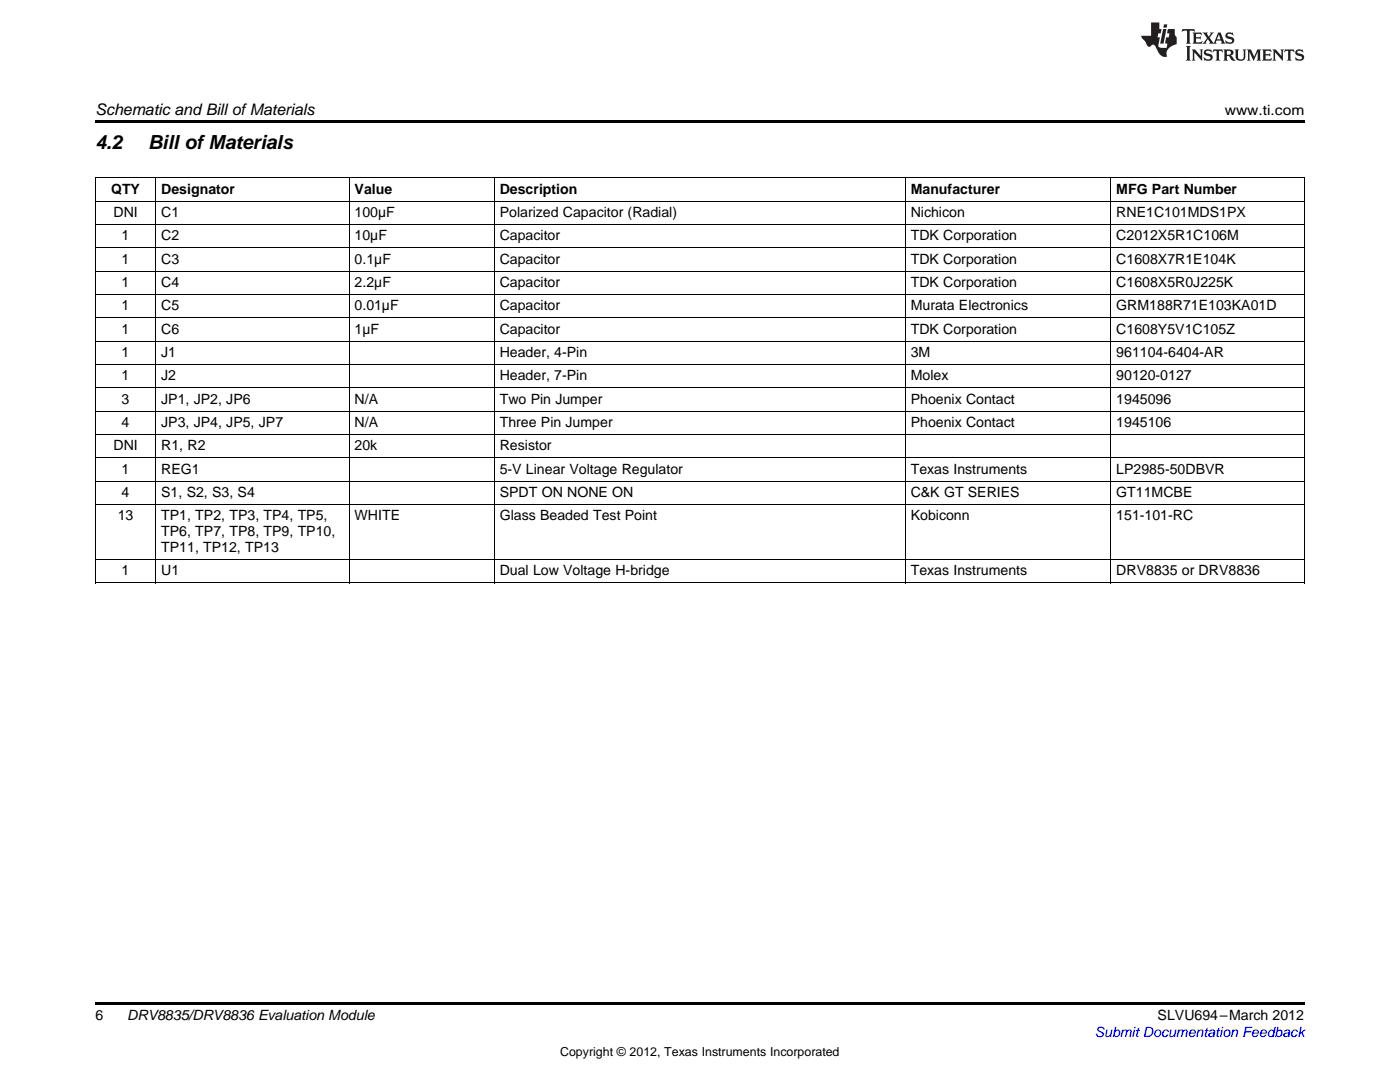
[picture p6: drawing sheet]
<svg xmlns="http://www.w3.org/2000/svg" width="279mm" height="216mm" viewBox="0 0 279 216" stroke-linecap="round" stroke-linejoin="round" font-family="sans-serif">
<defs><g id="words">
<g font-size="3.9">
<text x="19" y="29.6">4.2</text>
<text x="29.6" y="29.6">Bill ofMaterials</text>
</g>
<text font-size="3.2" x="19" y="23">Schematic and Bill ofMaterials</text>
<g font-size="2.8">
<text x="244.4" y="23">www.ti.com</text>
<text x="22.2" y="38.6">QTY</text>
<text x="32.2" y="38.6">Designator</text>
<text x="70.8" y="38.6">Value</text>
<text x="99.7" y="38.6">Description</text>
<text x="181.8" y="38.6">Manufacturer</text>
<text x="222.8" y="38.6">MFG Part Number</text>
<text x="22.6" y="43.3">DNI</text>
<text x="24.3" y="47.9">1</text>
<text x="32.2" y="43.3">C1</text>
<text x="32.2" y="47.9">C2</text>
<text x="70.8" y="43.3">100µF</text>
<text x="70.8" y="47.9">10µF</text>
<text x="99.7" y="43.3">Polarized Capacitor (Radial)</text>
<text x="99.7" y="47.9">Capacitor</text>
<text x="181.8" y="43.3">Nichicon</text>
<text x="181.8" y="47.9">TDK Corporation</text>
<text x="222.8" y="43.3">RNE1C101MDS1PX</text>
<text x="222.8" y="47.9">C2012X5R1C106M</text>
<text x="24.3" y="52.6">1</text>
<text x="32.2" y="52.6">C3</text>
<text x="70.8" y="52.6">0.1µF</text>
<text x="99.7" y="52.6">Capacitor</text>
<text x="181.8" y="52.6">TDK Corporation</text>
<text x="222.8" y="52.6">C1608X7R1E104K</text>
<text x="24.3" y="57.3">1</text>
<text x="32.2" y="57.3">C4</text>
<text x="70.8" y="57.3">2.2µF</text>
<text x="99.7" y="57.3">Capacitor</text>
<text x="181.8" y="57.3">TDK Corporation</text>
<text x="222.8" y="57.3">C1608X5R0J225K</text>
<text x="24.3" y="61.9">1</text>
<text x="32.2" y="61.9">C5</text>
<text x="70.8" y="61.9">0.01µF</text>
<text x="99.7" y="61.9">Capacitor</text>
<text x="181.8" y="61.9">Murata Electronics</text>
<text x="222.8" y="61.9">GRM188R71E103KA01D</text>
<text x="24.3" y="66.6">1</text>
<text x="24.3" y="71.2">1</text>
<text x="32.2" y="66.6">C6</text>
<text x="32.2" y="71.2">J1</text>
<text x="70.8" y="66.6">1µF</text>
<text x="99.7" y="66.6">Capacitor</text>
<text x="99.7" y="71.2">Header, 4-Pin</text>
<text x="181.8" y="66.6">TDK Corporation</text>
<text x="181.8" y="71.2">3M</text>
<text x="222.8" y="66.6">C1608Y5V1C105Z</text>
<text x="222.8" y="71.2">961104-6404-AR</text>
<text x="24.3" y="75.9">1</text>
<text x="32.2" y="75.9">J2</text>
<text x="99.7" y="75.9">Header, 7-Pin</text>
<text x="181.8" y="75.9">Molex</text>
<text x="222.8" y="75.9">90120-0127</text>
<text x="24.3" y="80.5">3</text>
<text x="32.2" y="80.5">JP1, JP2, JP6</text>
<text x="70.8" y="80.5">N/A</text>
<text x="99.7" y="80.5">Two Pin Jumper</text>
<text x="181.8" y="80.5">Phoenix Contact</text>
<text x="222.8" y="80.5">1945096</text>
<text x="22.6" y="89.9">DNI</text>
<text x="24.3" y="85.2">4</text>
<text x="32.2" y="85.2">JP3, JP4, JP5, JP7</text>
<text x="32.2" y="89.9">R1, R2</text>
<text x="70.8" y="85.2">N/A</text>
<text x="70.8" y="89.9">20k</text>
<text x="99.7" y="85.2">Three Pin Jumper</text>
<text x="99.7" y="89.9">Resistor</text>
<text x="181.8" y="85.2">Phoenix Contact</text>
<text x="222.8" y="85.2">1945106</text>
<text x="24.3" y="94.5">1</text>
<text x="32.2" y="94.5">REG1</text>
<text x="99.7" y="94.5">5-V Linear Voltage Regulator</text>
<text x="181.8" y="94.5">Texas Instruments</text>
<text x="222.8" y="94.5">LP2985-50DBVR</text>
<text x="24.3" y="99.2">4</text>
<text x="32.2" y="99.2">S1, S2, S3, S4</text>
<text x="99.7" y="99.2">SPDT ON NONE ON</text>
<text x="181.8" y="99.2">C&amp;K GT SERIES</text>
<text x="222.8" y="99.2">GT11MCBE</text>
<text x="23.5" y="103.8">13</text>
<text x="32.2" y="103.8">TP1, TP2, TP3, TP4, TP5,</text>
<text x="32.2" y="107">TP6, TP7, TP8, TP9, TP10,</text>
<text x="70.8" y="103.8">WHITE</text>
<text x="99.7" y="103.8">Glass Beaded Test Point</text>
<text x="181.8" y="103.8">Kobiconn</text>
<text x="222.8" y="103.8">151-101-RC</text>
<text x="32.2" y="110.2">TP11, TP12, TP13</text>
<text x="24.3" y="114.8">1</text>
<text x="32.2" y="114.8">U1</text>
<text x="99.7" y="114.8">Dual Low Voltage H-bridge</text>
<text x="181.8" y="114.8">Texas Instruments</text>
<text x="222.8" y="114.8">DRV8835 or DRV8836</text>
<text x="19" y="203.5">6</text>
<text x="25.4" y="203.6">DRV8835/DRV8836 Evaluation Module</text>
<text x="231" y="203.6">SLVU694–March 2012</text>
</g>
<text font-size="2.8" fill="#00f" x="218.5" y="206.9">Submit Documentation Feedback</text>
<text font-size="2.5" x="111.8" y="210.7">Copyright © 2012, Texas Instruments Incorporated</text>
</g></defs>
<g fill="#231f20">
<path d="M236 5.8l-.1 .6 .4-.3h.6v.2v2.1l-.2 .3h.9l-.2-.3v-2.1l.1-.2h.5l.5 .3-.2-.6zM238 6.5l.2 .4v1.5l-.2 .3h1.8l.2-.5a1.04 1.04 0 0 1-1.3 .1v-.6h.6l.3 .2v-.7l-.3 .2h-.6v-.6h.8l.4 .2-.2-.5zM240 6.5l.9 1.1-.9 1.1h.8l-.2-.2 .4-.7 .5 .7-.2 .2h1.5l-.2-.2 .2-.4h.9l.1 .4-.2 .2h1l-.3-.3-.7-1.9h-.5l-.9 2.1-.8-1.1 .9-1h-.8l.1 .3-.4 .5-.3-.6 .1-.2zM243.2 6.9l.4 .9h-.7zM244.8 6.6a.63 .63 0 0 0-.2 .7 .63 .63 0 0 0 .6 .4l.6 .2 .1 .2a.75 .75 0 0 1-.7 .4 .75 .75 0 0 1-.6-.5l.1 .7 .1-.1a1.11 1.11 0 0 0 1.5-.5 1.13 1.13 0 0 0-1.2-.9l-.1-.3a1.04 1.04 0 0 1 1.2 .2l-.2-.6-.2 .1-.4-.1zM236.7 9.2l.2 .3v2.2l-.2 .4h1l-.3-.4v-2.2l.3-.3zM237.8 9.9l.3 .3v1.5l-.3 .4h.8l-.2-.4v-1.3l1.5 1.7v-1.9l.2-.3h-.7l.2 .3v.9l-1.1-1.2zM240.5 10a.62 .62 0 0 0-.2 .7 .62 .62 0 0 0 .6 .4l.6 .2 .1 .2a.76 .76 0 0 1-.7 .4 .76 .76 0 0 1-.7-.5l.2 .7 .1-.1a1.11 1.11 0 0 0 1.5-.6 1.13 1.13 0 0 0-1.2-.8l-.1-.3a1.04 1.04 0 0 1 1.2 .1l-.2-.5-.2 .1-.5-.2zM242.2 9.9l-.2 .6a.61 .61 0 0 1 .8-.3v1.5l-.2 .4h.9l-.2-.4v-1.5a.63 .63 0 0 1 .7 .3l-.1-.6zM244.1 9.9l.3 .3v1.5l-.3 .4h1l-.2-.2-.1-.7 .6 .2a.76 .76 0 0 0 1.2 .6l-1-.9a.58 .58 0 0 0 .6-.6 .58 .58 0 0 0-.5-.6zM244.9 10.2l.1-.1a.45 .45 0 0 1 .5 .1 .45 .45 0 0 1 .1 .5l-.8 .2zM246.4 9.9l.2 .2a2.17 2.17 0 0 0 .3 1.9 .99 .99 0 0 0 1.6-.7v-1.1l.2-.3h-.7l.2 .2a1.92 1.92 0 0 1-.2 1.7 .6 .6 0 0 1-.9-.5v-1.1l.2-.3zM248.9 9.9l.2 .3v1.5l-.2 .4h.7l-.2-.4v-1.4l.8 1.8 .8-1.8v1.4l-.2 .4h.9l-.2-.4v-1.5l.2-.3h-.8l-.6 1.4-.6-1.4zM251.9 9.9l.2 .3v1.5l-.2 .4h1.8l.1-.6a1.04 1.04 0 0 1-1.2 .2v-.6h.5l.4 .1v-.6l-.4 .2h-.5v-.6h.8l.3 .2-.1-.5zM254 9.9l.2 .3v1.5l-.2 .4h.7l-.2-.4v-1.3l1.5 1.7v-1.9l.2-.3h-.7l.2 .3v.9l-1.1-1.2zM256.4 9.9l-.1 .6a.61 .61 0 0 1 .7-.3l.1 1.5-.3 .4h1l-.3-.4 .1-1.5a.63 .63 0 0 1 .7 .3l-.1-.6zM258.7 10a.62 .62 0 0 0-.2 .7 .62 .62 0 0 0 .6 .4l.6 .2 .1 .2a.76 .76 0 0 1-.7 .4 .76 .76 0 0 1-.6-.5l.1 .7 .1-.1a1.11 1.11 0 0 0 1.6-.6 1.13 1.13 0 0 0-1.3-.8l-.1-.3a1.04 1.04 0 0 1 1.2 .1l-.1-.5-.2 .1-.5-.2z"/>
<path d="M229.7 4.5v2.6h-1.9v.4l.8 .9a.91 .91 0 0 0 1 .9 .56 .56 0 0 1 .5-.4 .56 .56 0 0 1 .5 .3l.4 .8a1.53 1.53 0 0 0 1.9 1.3 1.54 1.54 0 0 1 1-2.1l.9-.4v-1.4a1.52 1.52 0 0 1-.4-1.6h-1.3l-.2 .9h.5l-.2 .8h-.5l-.1 .9v.2l.4 .1-.2 .9a1.93 1.93 0 0 1-1.6-.3l.3-1.8h-.5l.2-.8h.4l.2-.9h-.4v-1.3zM232.1 5.8l-.6 2.9h.7l.6-2.9zM232.3 4.9l-.1 .6h.6l.2-.6z"/>
</g>
<path d="M19 24h241.3v.6h-241.3zM19 200h241.3v.6h-241.3z" fill="#000"/>
<g fill="none" stroke="#000" stroke-width=".2">
<path d="M19 35.5h241.3M19.1 35.5v80.9M31.1 35.5v80.9M69.7 35.5v80.9M98.6 35.5v80.9M180.6 35.5v80.9M221.7 35.5v80.9M260.3 35.5v80.9M19 58.8h241.3M19 54.1h241.3M19 49.4h241.3M19 44.8h241.3"/>
<path d="M19 40.1h241.3M19 77.4h241.3M19 72.7h241.3M19 68.1h241.3M19 63.4h241.3M19 96h241.3M19 91.4h241.3M19 86.7h241.3M19 82h241.3M19 116.3h241.3M19 111.7h241.3M19 100.7h241.3"/>
</g>
<use href="#words"/>
</svg>
